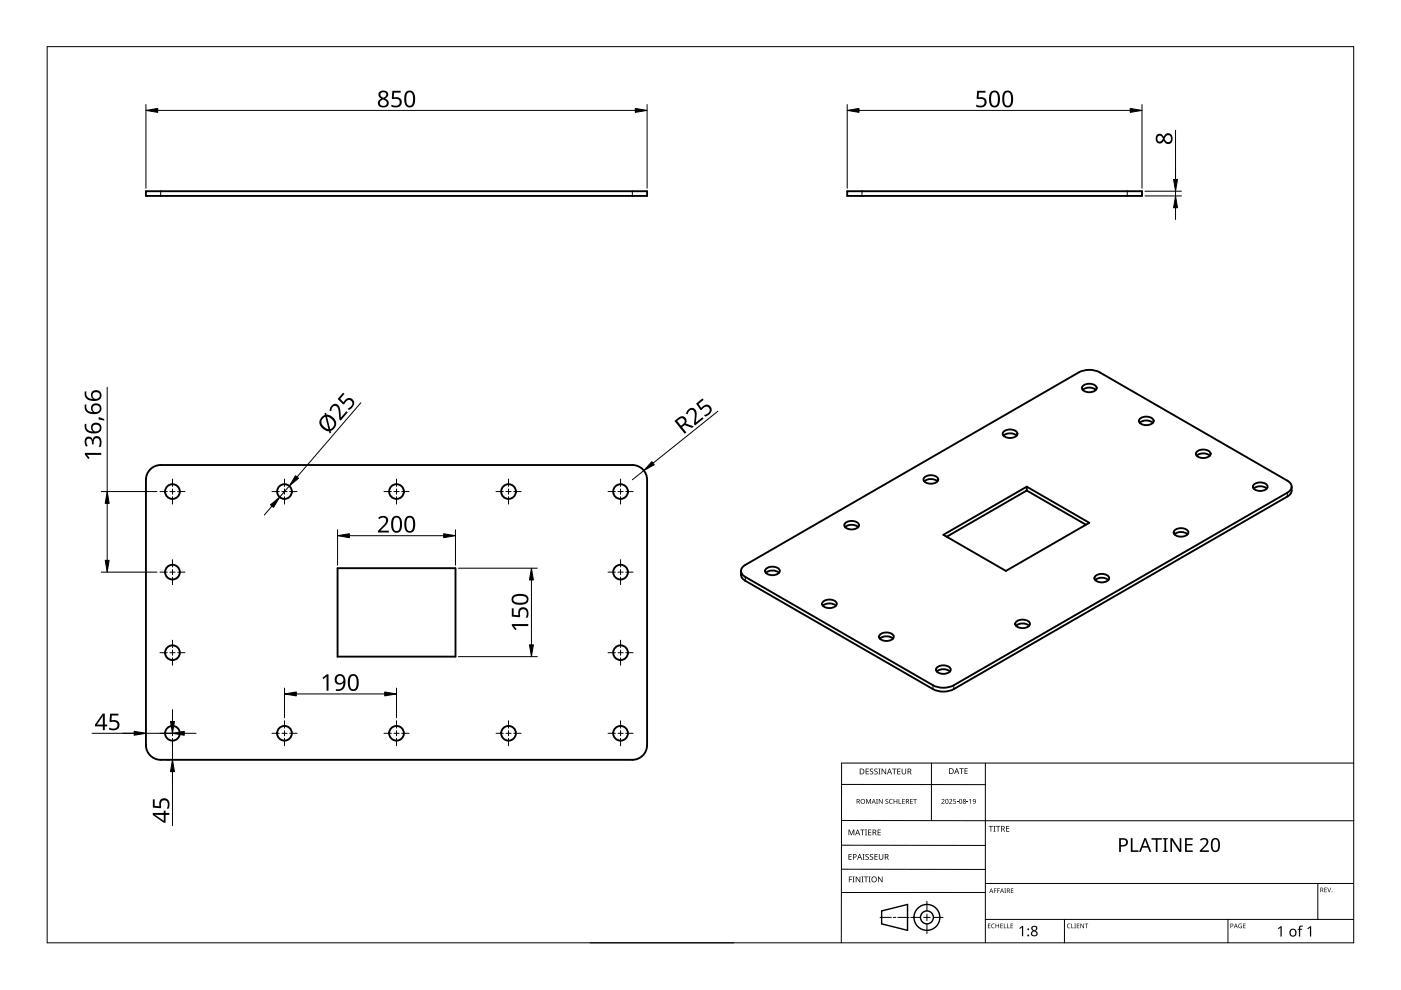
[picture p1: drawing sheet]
<svg xmlns="http://www.w3.org/2000/svg" width="297mm" height="210mm" viewBox="0 0 297 210" stroke-linecap="round" stroke-linejoin="round" font-family="sans-serif">
<g fill="none" stroke="#000" stroke-width=".4">
<path d="M30.9 40.5h106.3v1h-106.3zM179.6 40.5h62.5v1h-62.5zM31.6 99.8a3.1 3.1 0 0 1 2.5-1.2h100a3.1 3.1 0 0 1 3.1 3.1v56.3a3.1 3.1 0 0 1-3.1 3.1h-100a3.1 3.1 0 0 1-3.2-3.1v-56.3l.1-.7zM212.9 91.4a1.9 1.9 0 0 1 2.8 .6 1.87 1.87 0 0 1-3 .2l-.1-.2zM215.5 92.4a2.21 2.21 0 0 0-2.7 0M229.7 81.7a1.9 1.9 0 0 1 2.8 .6 1.87 1.87 0 0 1-3 .3l-.1-.3zM232.3 82.7a2.21 2.21 0 0 0-2.7 0M241.8 88.7a1.9 1.9 0 0 1 2.8 .5 1.87 1.87 0 0 1-3.1 .3v-.3zM244.4 89.6a2.21 2.21 0 0 0-2.8 0M253.7 96.6a2.21 2.21 0 0 1 2.8 0M253.9 95.7a1.9 1.9 0 0 1 2.8 .5 1.87 1.87 0 0 1-3.1 .3l-.1-.3zM179.3 110.8a1.9 1.9 0 0 1 2.8 .6 1.87 1.87 0 0 1-3 .2l-.1-.2z"/>
<path d="M182 111.8a2.21 2.21 0 0 0-2.8 0M196 102.1a2.21 2.21 0 0 1 2.8 0M196.1 101.1a1.9 1.9 0 0 1 2.8 .6 1.87 1.87 0 0 1-3 .2l-.1-.2zM200 113.4l17.7-10.2 13.3 7.6-17.7 10.2zM217.7 104l12.5 7.3M217.7 103.2v.8M217.7 104l-17 9.8M249.1 112.4a1.9 1.9 0 0 1 2.9 .5 1.87 1.87 0 0 1-3.1 .3l-.1-.3zM251.8 113.3a2.21 2.21 0 0 0-2.8 0M265.8 103.6a2.21 2.21 0 0 1 2.8 0M265.9 102.7a1.9 1.9 0 0 1 2.9 .5 1.87 1.87 0 0 1-3.1 .3l-.1-.3zM273.9 103.2a1.78 1.78 0 0 1-1 2.1l-70.7 40.8a4.9 4.9 0 0 1-4.4 0l-39.8-23a1.77 1.77 0 0 1-.9-2.1"/>
<path d="M71.6 120.5h25v18.7h-25zM157.6 120l71.1-41.1a4.9 4.9 0 0 1 4.5 0l39.7 23a1.35 1.35 0 0 1 1 1.3 1.35 1.35 0 0 1-1 1.3l-70.7 40.8a4.9 4.9 0 0 1-4.4 0l-39.8-23a1.31 1.31 0 0 1-.4-2.3zM162.4 121.5a2.21 2.21 0 0 1 2.8 0M162.5 120.5a1.9 1.9 0 0 1 2.8 .6 1.87 1.87 0 0 1-3 .2l-.1-.2zM174.5 128.4a2.21 2.21 0 0 1 2.7 0M174.6 127.5a1.9 1.9 0 0 1 2.8 .5 1.87 1.87 0 0 1-3 .3l-.1-.3zM186.7 134.5a1.9 1.9 0 0 1 2.8 .5 1.87 1.87 0 0 1-3 .3l-.1-.3zM189.3 135.4a2.21 2.21 0 0 0-2.8 0M215.5 131.7a1.9 1.9 0 0 1 2.9 .6 1.87 1.87 0 0 1-3.1 .3l-.1-.3zM218.2 132.7a2.21 2.21 0 0 0-2.8 0M232.2 123a2.21 2.21 0 0 1 2.8 0M232.3 122a1.9 1.9 0 0 1 2.9 .6 1.87 1.87 0 0 1-3.1 .3l-.1-.3z"/>
<path d="M198.6 142.4a2.21 2.21 0 0 1 2.8 0M198.8 141.4a1.9 1.9 0 0 1 2.8 .6 1.87 1.87 0 0 1-3.1 .3v-.3z"/>
<circle cx="36.6" cy="104.2" r="1.56"/>
<circle cx="60.3" cy="104.2" r="1.56"/>
<circle cx="84.1" cy="104.2" r="1.56"/>
<circle cx="107.8" cy="104.2" r="1.56"/>
<circle cx="131.6" cy="104.2" r="1.56"/>
<circle cx="36.6" cy="138.4" r="1.56"/>
<circle cx="36.6" cy="121.3" r="1.56"/>
<circle cx="131.6" cy="121.3" r="1.56"/>
<circle cx="131.6" cy="138.4" r="1.56"/>
<circle cx="36.6" cy="155.5" r="1.56"/>
<circle cx="60.3" cy="155.5" r="1.56"/>
<circle cx="84.1" cy="155.5" r="1.56"/>
<circle cx="107.8" cy="155.5" r="1.56"/>
<circle cx="131.6" cy="155.5" r="1.56"/>
</g>
<path d="M34.1 40.5v1M134.1 40.5v1M182.8 40.5v1M239 40.5v1M272.9 104.5v.8M158 122.3v.8M197.8 145.3v.8M202.2 145.3v.8" fill="none" stroke="#000" stroke-width=".21"/>
<path d="M10 9.9h277v190h-277z" fill="none" stroke="#000" stroke-width=".21"/>
<g fill="none" stroke="#000" stroke-width=".21">
<path d="M178.4 179.2l30.5 .1M178.4 166.3l30.5 .1M178.5 174h108.6M197.5 161.8v12.2M208.9 161.8v38.1M287 161.8h-108.6v38.1M125.1 199.9h30.5M178.4 184.3h30.5M186.6 194.5h2.4M189.4 194.5h.5M190.4 194.5h2.4M193.1 194.5h2.1"/>
<path d="M195.8 194.5h1.4M196.5 191.1v2M196.5 193.8v1.4M196.5 195.9v2M197.9 194.5h2.1M208.9 189.2h-30.5M208.9 187.3h78.1M208.9 194.9h78.1M225.7 194.9v5M260.4 194.9v5M279.4 187.3v7.6"/>
</g>
<g fill="none" stroke="#000" stroke-width=".3">
<path d="M186.9 193.1l5.5-1.3v5.5l-5.5-1.4z"/>
<circle cx="196.5" cy="194.5" r="1.37"/>
<circle cx="196.5" cy="194.5" r="2.74"/>
</g>
<g fill="#000">
<path d="M179.9 175.9h.2l.4 1 .4-1h.2v1.2h-.1v-1.1l-.4 1.1h-.2l-.4-1.1 .1 1.1h-.2zM182.4 175.9h.9v.1h-.4v1.1h-.1v-1.1h-.4zM183.4 175.9h.4l-.1 .1v1l.1 .1h-.4l.1-.1v-1zM183.6 169.4h.2l.3 .8 .4-.8h.2v1h-.2v-.9l-.4 .9-.4-.9 .1 .9h-.2zM183.5 163h.7v.1h-.5v.4h.5v.1h-.5v.4h.5v.2h-.7zM184.1 175.9h.6v.1h-.5v.4h.5v.1h-.5v.5h.5v.1h-.6zM184.5 163.1l.4-.2 .2 .1v.1a.25 .25 0 0 0-.4-.1 .25 .25 0 0 0 0 .4 .4 .4 0 0 1 .5 .3 .4 .4 0 0 1-.3 .5 .4 .4 0 0 1-.5-.2h.1a.27 .27 0 0 0 .4 .1 .27 .27 0 0 0-.1-.4l-.3-.3zM185.4 163.1l.4-.2 .3 .1-.1 .1a.25 .25 0 0 0-.4-.1 .25 .25 0 0 0 0 .4 .4 .4 0 0 1 .5 .3 .4 .4 0 0 1-.3 .5 .4 .4 0 0 1-.5-.2h.1a.27 .27 0 0 0 .4 .1 .27 .27 0 0 0 0-.4l-.4-.3zM185.8 169.4h.3l-.1 .1v.8l.1 .1h-.3l.1-.1zM186.2 163h.5l-.2 .1v1l.2 .1h-.5l.2-.1v-1zM186.1 175.9h.6v.1h-.5v.4h.5v.1h-.5v.5h.5v.1h-.6zM186.3 169.4h.2l.5 .8v-.8h.1v1h-.1l-.6-.8v.8h-.1z"/>
<path d="M186.9 163h.2l.6 1v-1h.2v1.2h-.2l-.6-1v1h-.2zM187.8 169.5l.3-.1h.2v.2a.25 .25 0 0 0-.3-.1 .25 .25 0 0 0-.1 .3 .25 .25 0 0 0 .3 .1 .32 .32 0 0 1 0 .5 .32 .32 0 0 1-.5-.1 .25 .25 0 0 0 .4 .1 .25 .25 0 0 0 0-.4l-.3-.2zM188.6 169.5l.4-.1h.3l-.1 .2a.41 .41 0 0 0-.6 .3 .41 .41 0 0 0 .6 .4 .48 .48 0 0 1-.6-.1 .48 .48 0 0 1 0-.7zM189.1 163h1v.1h-.4v1.1h-.2v-1.1h-.4zM189.5 169.4h.1v.4h.5v-.4h.1v1h-.1v-.5h-.5v.5h-.1zM190.5 169.4h.2v.9h.4v.1h-.6zM190.2 163h.7v.1h-.5v.4h.5v.1h-.5v.4h.5v.2h-.7zM191.3 169.4h.5v.1h-.4v.3h.4v.1h-.4v.4h.4v.1h-.5zM191.2 163h.1v.8a.32 .32 0 0 0 .3 .3 .32 .32 0 0 0 .4-.4v-.7h.1v.7a.47 .47 0 0 1-.5 .5 .47 .47 0 0 1-.4-.5zM193 169.4h.5v.1h-.4v.3h.4v.1h-.4v.4h.4v.1h-.5zM193.6 169.4h.8v.1h-.3v.9h-.2v-.9h-.3zM199.6 169.5a.37 .37 0 0 1 .6 0 .37 .37 0 0 1-.2 .6l-.2 .2h.5v.1h-.7l.3-.4a.27 .27 0 0 0 .2-.3 .27 .27 0 0 0-.4-.1z"/>
<path d="M201.2 169.5a.37 .37 0 0 1 .6 0 .37 .37 0 0 1-.2 .6l-.2 .2h.5v.1h-.7l.3-.4a.27 .27 0 0 0 .3-.3 .27 .27 0 0 0-.5-.1zM202.1 169.4h.5v.1h-.4v.3a.34 .34 0 0 1 .5 .2 .34 .34 0 0 1-.2 .4 .34 .34 0 0 1-.4-.1 .29 .29 0 0 0 .4 0 .29 .29 0 0 0 0-.4 .29 .29 0 0 0-.4 0zM202.9 170l.3 .1zM203.4 162.9h.9v.1h-.4v1.1h-.1v-1.1h-.4zM204.9 170l.4 .1zM204.5 162.9h.7v.1h-.5v.4h.4v.1h-.4v.5h.5v.1h-.7zM205.5 169.6l.4-.2v1h-.2v-.9zM209.6 175.1h.9v.2h-.3v1h-.2v-1h-.4zM210.6 175.1h.5l-.2 .1v1l.2 .1h-.5l.2-.1v-1zM211.2 175.1h.9v.2h-.4v1h-.2v-1h-.3zM213.3 175.1h.7v.2h-.5v.3h.5v.2h-.5v.4h.5v.1h-.7zM180 185.8h.7v.2h-.6v.4h.5v.1h-.5v.6h-.1z"/>
<path d="M179.9 181.1h.7v.1h-.5v.4h.4v.1h-.4v.5h.5v.1h-.7zM180.8 185.8h.4l-.1 .2v.9l.1 .2h-.4l.1-.2v-.9zM181.4 185.8h.2l.7 1.1v-1.1h.1v1.3h-.2l-.6-1v1h-.2zM182.6 185.8h.5l-.2 .2v.9l.2 .2h-.5l.2-.2v-.9zM182.9 181.1h.4l-.1 .1v1l.1 .1h-.4l.1-.1v-1zM183.2 185.8h.9v.2h-.4v1.1h-.2v-1.1h-.3zM183.5 181.2l.5-.1h.2v.2a.25 .25 0 0 0-.4-.1 .25 .25 0 0 0 0 .4 .4 .4 0 0 1 .4 .3 .4 .4 0 0 1-.2 .4 .4 .4 0 0 1-.5-.2 .27 .27 0 0 0 .5 .1 .27 .27 0 0 0-.1-.4l-.4-.3zM184.2 185.8h.4l-.1 .2v.9l.1 .2h-.4l.1-.2v-.9zM184.5 181.2l.4-.1h.2v.2a.25 .25 0 0 0-.4-.1 .25 .25 0 0 0 0 .4 .4 .4 0 0 1 .5 .3 .4 .4 0 0 1-.3 .4 .4 .4 0 0 1-.5-.2h.1a.27 .27 0 0 0 .4 .1 .27 .27 0 0 0-.1-.4l-.3-.3zM185.4 181.1h.7v.1h-.5v.4h.5v.1h-.5v.5h.5v.1h-.7zM186.2 185.8h.1l.7 1.1v-1.1h.1v1.3h-.2l-.6-1v1h-.1zM186.3 181.1h.2v.8a.32 .32 0 0 0 .3 .3 .32 .32 0 0 0 .3-.3v-.8h.2v.8a.47 .47 0 0 1-.5 .4 .47 .47 0 0 1-.5-.4z"/>
<path d="M209.5 195.8h.5l-.4 .1v.3h.4l-.4 .1v.4l.4 .1h-.5zM210.3 196l.3-.2 .3 .1v.1a.39 .39 0 0 0-.6 .3 .39 .39 0 0 0 .6 .4 .46 .46 0 0 1-.7-.1 .46 .46 0 0 1 .1-.6zM210.7 188.4h.6l-.4 .1v.3h.4l-.4 .1v.4h-.2zM211.4 188.4h.6l-.4 .1v.3h.4l-.4 .1v.4h-.2zM211.1 195.8h.1v.4h.5v-.4h.1v1h-.1v-.5h-.5v.5h-.1zM212.1 195.8h.5l-.4 .1v.3h.4l-.4 .1v.4l.4 .1h-.5zM212.8 195.8h.2v.9l.4 .1h-.6zM212.9 188.4h.4l-.1 .1 .1 .8h-.4l.2-.1zM213.6 195.8h.1v.9l.4 .1h-.5zM214.3 195.8h.5l-.4 .1v.3h.4l-.4 .1v.4l.4 .1h-.5zM214.3 188.4h.6l-.5 .1v.3h.4l-.4 .1v.3l.5 .1h-.6zM216.1 196.8l.6-.5h.2v2.2h-.2v-1.9l-.4 .4z"/>
<path d="M226.3 196l.4-.2 .3 .1-.1 .1a.39 .39 0 0 0-.6 .3 .39 .39 0 0 0 .6 .4 .46 .46 0 0 1-.6-.1 .46 .46 0 0 1 0-.6zM227.1 195.8h.2v.9l.4 .1h-.6zM227.8 195.8h.3l-.1 .1 .1 .9h-.3l.1-.1zM228.3 195.8h.5l-.4 .1v.3h.4l-.4 .1v.4l.4 .1h-.5zM229.1 195.8h.1l.5 .8v-.8h.1v1h-.1l-.5-.8v.8h-.1zM230 195.8h.7l-.3 .1v.9h-.1v-.9zM239.8 177.7h.3v2.6h1.3v.3h-1.6zM244.1 177.7h2.2v.3h-.9v2.6h-.3v-2.6h-1zM246.5 177.7h1.1v.2l-.4 .1v2.3l.4 .1v.2h-1.1v-.2l.4-.1v-2.3l-.4-.1zM248.2 177.7h.4l1.5 2.4v-2.4h.4v2.9h-.5l-1.5-2.4v2.4h-.3zM251.3 177.7h1.6v.3h-1.3v.9h1.2v.4h-1.2v1h1.3v.3h-1.6zM254.4 178a.97 .97 0 0 1 1.1-.3 .97 .97 0 0 1 .7 .9l-.3 .6-1.1 1.1h1.5v.3h-1.9v-.3l1.1-1.2a.67 .67 0 0 0 .2-1 .67 .67 0 0 0-1.1 .2z"/>
<path d="M262.7 196l.6-.1-.1 .1a.4 .4 0 0 0-.5 .3 .4 .4 0 0 0 .5 .4v-.3l-.2-.1h.3v.5a.53 .53 0 0 1-.7-.1 .53 .53 0 0 1 .1-.7zM263.6 195.8h.5l-.4 .1v.3h.4l-.4 .1v.4l.4 .1h-.5zM270.9 196.8l.6-.4h.2v2.2h-.2v-1.9l-.4 .3zM275.5 196.4l.7-.1v.2h-.4l-.1 .2v.2h.4v.2h-.4v1.5h-.3v-1.5h-.3l.3-.2zM277.2 196.8l.6-.4h.2v2.2h-.3v-1.9l-.4 .3zM280.8 188.2h.5l-.4 .1v.3h.4l-.4 .1v.4l.4 .1h-.5zM281.4 188.2h.1l.3 .8 .3-.8h.1l-.3 1h-.1z"/>
<path d="M181.6 169.4h.3a.29 .29 0 0 1 .4 .2 .29 .29 0 0 1-.2 .4l.3 .4h-.2l-.2-.4h-.2v.4h-.2zM181.8 169.5v.4h.1a.2 .2 0 0 0 .2-.2 .2 .2 0 0 0-.2-.2z"/>
<path d="M181.8 175.9h.1l.5 1.2h-.2l-.1-.4h-.5l-.2 .4h-.1zM181.8 176l-.2 .6h.4z"/>
<path d="M182.3 163h.4a.61 .61 0 0 1 .6 .6 .61 .61 0 0 1-.7 .6h-.3zM182.4 163.1v.9h.2a.48 .48 0 0 0 .5-.4 .48 .48 0 0 0-.5-.5z"/>
<path d="M182.4 169.9a.51 .51 0 0 1 1 0 .51 .51 0 0 1-1 0zM182.6 169.9a.4 .4 0 0 0 .8 0 .4 .4 0 0 0-.8 0z"/>
<path d="M185 175.9h.3a.35 .35 0 0 1 .5 .2 .35 .35 0 0 1-.3 .5l.4 .5h-.2l-.3-.5h-.2v.5h-.2zM185.2 176v.5h.1a.23 .23 0 0 0 .3-.3 .23 .23 0 0 0-.3-.2z"/>
<path d="M185.2 169.4l.5 1-.3-.3h-.4l-.2 .3zM185.2 169.5l-.1 .5h.3z"/>
<path d="M188.5 163h.2l.4 1.2h-.1l-.2-.4h-.5l-.1 .4h-.2zM188.6 163.1l-.2 .6h.4z"/>
<path d="M192.1 169.4h.3a.29 .29 0 0 1 .3 .2 .29 .29 0 0 1-.2 .4l.3 .4h-.1l-.3-.4h-.2v.4h-.1zM192.2 169.5v.4h.2a.2 .2 0 0 0 .2-.2 .2 .2 0 0 0-.3-.2z"/>
<path d="M192.4 163h.4a.35 .35 0 0 1 .4 .2 .35 .35 0 0 1-.2 .4l.3 .6h-.2l-.3-.5h-.2v.5h-.2zM192.6 163.1v.4h.2a.23 .23 0 0 0 .3-.2 .23 .23 0 0 0-.3-.2z"/>
<path d="M200.5 169.5l.4-.1 .2 .2v.5l-.2 .3h-.3l-.2-.2zM200.6 169.6v.1a.37 .37 0 0 0-.1 .4 .37 .37 0 0 0 .4 .2 .4 .4 0 0 0 .1-.5 .4 .4 0 0 0-.4-.2z"/>
<path d="M201.2 162.9h.4a.61 .61 0 0 1 .6 .6 .61 .61 0 0 1-.6 .6h-.4zM201.4 163v1h.1a.48 .48 0 0 0 .5-.5 .48 .48 0 0 0-.4-.5z"/>
<path d="M202.8 162.9h.1l.5 1.2h-.2l-.1-.4h-.5l-.1 .4h-.2zM202.8 163l-.1 .6h.3z"/>
<path d="M203.5 169.5l.3-.1 .2 .2v.5l-.2 .3h-.3l-.1-.2zM203.5 169.6v.1a.37 .37 0 0 0-.1 .4 .37 .37 0 0 0 .4 .2 .4 .4 0 0 0 .1-.5 .4 .4 0 0 0-.4-.2z"/>
<path d="M204.2 169.5a.29 .29 0 0 1 .5-.1 .29 .29 0 0 1-.1 .5 .29 .29 0 0 1 .1 .4 .29 .29 0 0 1-.4 0 .29 .29 0 0 1 .1-.4zM204.3 170.2a.2 .2 0 0 0 .4 0 .2 .2 0 0 0-.4 0zM204.3 169.7a.17 .17 0 0 0 .3 0 .17 .17 0 0 0-.3 0z"/>
<path d="M206.3 169.5a.49 .49 0 0 1 .6 .4 .49 .49 0 0 1-.4 .5l-.2-.1h.4l.1-.4a.32 .32 0 0 1-.5 .1 .32 .32 0 0 1 0-.5zM206.3 169.7a.25 .25 0 0 0 .5 0 .25 .25 0 0 0-.5 0z"/>
<path d="M212.3 175.1h.3a.35 .35 0 0 1 .4 .3 .35 .35 0 0 1-.2 .4l.3 .5h-.2l-.3-.5h-.2v.5h-.1zM212.4 175.2v.5h.2a.23 .23 0 0 0 .3-.2 .23 .23 0 0 0-.3-.3z"/>
<path d="M237.3 177.7h.8a.92 .92 0 0 1 1 .9 .92 .92 0 0 1-1.1 .9h-.4v1.1h-.3zM237.6 178v1.2a.73 .73 0 0 0 .9-.1 .73 .73 0 0 0 .2-.8l-.3-.2z"/>
<path d="M257.1 177.9a1.01 1.01 0 0 1 1.2 0 1.01 1.01 0 0 1 .4 1.1 1.25 1.25 0 0 1-1 1.7 1.34 1.34 0 0 1-1-1.9zM257.3 178.1a1.81 1.81 0 0 0 .2 2.2 .68 .68 0 0 0 .8-.8 1.13 1.13 0 0 0-.6-1.5z"/>
<path d="M180.8 181.1h.4a.41 .41 0 0 1 .4 .5 .41 .41 0 0 1-.6 .2v.5h-.2zM181 181.2v.5a.29 .29 0 0 0 .5-.3 .29 .29 0 0 0-.5-.2z"/>
<path d="M182.2 181.1h.1l.5 1.2h-.2l-.1-.4h-.5l-.1 .4h-.2zM182.3 181.2l-.2 .6h.3z"/>
<path d="M184.7 186.5a.61 .61 0 0 1 1.2 0 .61 .61 0 0 1-1.2 0zM184.9 186.5a.45 .45 0 0 0 .9 0 .45 .45 0 0 0-.9 0z"/>
<path d="M187.6 181.1h.3a.35 .35 0 0 1 .5 .2 .35 .35 0 0 1-.3 .4l.4 .6h-.2l-.3-.5h-.3v.5h-.1zM187.7 181.2v.5h.2a.23 .23 0 0 0 .3-.3 .23 .23 0 0 0-.3-.2z"/>
<path d="M210.1 188.4l.5 .9-.2-.3h-.4l-.3 .3zM210.2 188.5l-.2 .4h.3z"/>
<path d="M212.4 188.4l.5 .9-.3-.3h-.3l-.3 .3zM212.4 188.5l-.1 .4h.3z"/>
<path d="M213.5 188.4h.2a.28 .28 0 0 1 .4 .2 .28 .28 0 0 1-.2 .3l.3 .4-.4-.4h-.2v.4h-.1zM213.6 188.5v.3h.1a.19 .19 0 0 0 .3-.2 .19 .19 0 0 0-.3-.1z"/>
<path d="M218.7 196.5a.62 .62 0 0 1 .9-.2 .62 .62 0 0 1 .1 .9l-.2 .1a.65 .65 0 0 1 .4 .9 .65 .65 0 0 1-.9 .3 .59 .59 0 0 1-.4-.6 .59 .59 0 0 1 .4-.5l-.3-.4zM218.8 197.9a.45 .45 0 0 0 .9 0 .45 .45 0 0 0-.9 0zM218.9 196.9a.4 .4 0 0 0 .8 0 .4 .4 0 0 0-.8 0z"/>
<path d="M242.6 177.7h.4l1.1 2.9h-.4l-.3-.9h-1.2l-.3 .9h-.4zM242.8 178.1l-.5 1.3h1z"/>
<path d="M260.9 195.8h.2a.32 .32 0 0 1 .4 .4 .32 .32 0 0 1-.5 .2v.4h-.1zM261 195.9v.4a.24 .24 0 0 0 .4-.2 .24 .24 0 0 0-.4-.2z"/>
<path d="M262 195.8l.4 1-.2-.3h-.4l-.2 .3zM262 196l-.1 .4h.3z"/>
<path d="M273.6 197.1a.82 .82 0 0 1 1.2 .1 .82 .82 0 0 1-.2 1.2 .82 .82 0 0 1-1.2-.4zM273.8 197.2a.6 .6 0 0 0-.1 .8 .6 .6 0 0 0 .8 .2l.1-.3a.53 .53 0 0 0-.1-.6 .53 .53 0 0 0-.7-.1z"/>
<path d="M279.9 188.2h.3a.28 .28 0 0 1 .3 .2 .28 .28 0 0 1-.1 .3l.2 .5-.3-.4h-.2v.4h-.2zM280.1 188.3v.4h.1a.19 .19 0 0 0 .2-.2 .19 .19 0 0 0-.2-.2z"/>
<circle cx="218" cy="198.3" r=".2"/>
<circle cx="218" cy="197" r=".2"/>
<circle cx="282.4" cy="189.1" r=".09"/>
</g>
<g fill="none" stroke="#000" stroke-width=".21">
<path d="M33.9 104.2h1.6M36 104.2h1.1M36.6 101.6v1.5M36.6 103.7v1.1M36.6 105.3v1.6M36.6 118.7v1.5M37.7 104.2h1.5M57.7 104.2h1.5M59.8 104.2h1.1M60.3 101.6v1.5M60.3 103.7v1.1M60.3 105.3v1.6"/>
<path d="M61.4 104.2h1.6M81.4 104.2h1.6M83.5 104.2h1.1M84.1 101.6v1.5M84.1 103.7v1.1M84.1 105.3v1.6M85.2 104.2h1.5M105.2 104.2h1.5M107.3 104.2h1.1M107.8 101.6v1.5M107.8 103.7v1.1M107.8 105.3v1.6"/>
<path d="M108.9 104.2h1.6M128.9 104.2h1.6M131 104.2h1.1M131.6 101.6v1.5M131.6 103.7v1.1M131.6 105.3v1.6M131.6 118.7v1.5M132.7 104.2h1.5M33.9 121.3h1.6M33.9 138.4h1.6M36 121.3h1.1M36 138.4h1.1"/>
<path d="M36.6 120.8v1.1M36.6 122.4v1.6M36.6 135.7v1.6M36.6 137.8v1.1M36.6 139.5v1.5M37.7 121.3h1.5M37.7 138.4h1.5M128.9 121.3h1.6M128.9 138.4h1.6M131 121.3h1.1M131 138.4h1.1M131.6 120.8v1.1"/>
<path d="M131.6 122.4v1.6M131.6 135.7v1.6M131.6 137.8v1.1M131.6 139.5v1.5M132.7 121.3h1.5M132.7 138.4h1.5M33.9 155.5h1.6M36 155.5h1.1M36.6 152.8v1.6M36.6 154.9v1.1M36.6 156.6v1.5M37.7 155.5h1.5"/>
<path d="M57.7 155.5h1.5M59.8 155.5h1.1M60.3 152.8v1.6M60.3 154.9v1.1M60.3 156.6v1.5M61.4 155.5h1.6M81.4 155.5h1.6M83.5 155.5h1.1M84.1 152.8v1.6M84.1 154.9v1.1M84.1 156.6v1.5M85.2 155.5h1.5"/>
<path d="M105.2 155.5h1.5M107.3 155.5h1.1M107.8 152.8v1.6M107.8 154.9v1.1M107.8 156.6v1.5M108.9 155.5h1.6M128.9 155.5h1.6M131 155.5h1.1M131.6 152.8v1.6M131.6 154.9v1.1M131.6 156.6v1.5M132.7 155.5h1.5"/>
</g>
<g fill="none" stroke="#000" stroke-width=".21">
<path d="M30.9 22.2v17.7M33.4 23.4h101.3M137.2 22.2v17.7M179.6 22.2v17.7M182.1 23.4h57.5M242.1 22.2v17.7M249.2 27.6v13.9M242.8 40.5h7.7M242.8 41.5h7.7M249.2 44v2.5M22.7 82.1v22.1M76.5 85.4l-13.5 15.7"/>
<path d="M136.5 99.8l-2.4 1.9M152.2 87.2l-13.7 11M21.5 104.2h11.8M22.7 106.7v12.1M57.7 107.3l-1.7 1.9M61.3 103l-2 2.4M71.6 112.3v7.5M74.1 113.6h20M96.6 112.3v7.5M21.5 121.3h11.8M97.2 120.5h16.7M97.2 139.2h16.7"/>
<path d="M112.7 123v13.7M19.5 155.5h17.1M30.9 154.2v.6M36.6 150.5v2.5M36.6 154.2v.6M36.6 157.3v17.8M39.1 155.5h2.5M60.3 145.9v6.3M62.8 147.1h18.8M84.1 145.9v6.3M35.3 161.1h.6"/>
</g>
<g fill="#000" stroke="#000" stroke-width=".21">
<path d="M30.9 23.4l2.5-.4v.8zM134.7 23l2.5 .4-2.5 .4zM179.6 23.4l2.5-.4v.8zM239.6 23l2.5 .4-2.5 .4zM248.8 38h.9l-.5 2.5zM249.2 41.5l.5 2.5h-.9zM138.2 97.9l.5 .6-2.2 1.3zM22.7 104.2l.4 2.5h-.8zM22.3 118.8h.8l-.4 2.5zM57.4 107l1.9-1.6-1.3 2.2zM62.7 100.9l.6 .5-2 1.6zM71.6 113.6l2.5-.4v.8z"/>
<path d="M94.1 113.2l2.5 .4-2.5 .4zM112.7 120.5l.4 2.5h-.8zM112.3 136.7h.8l-.4 2.5zM28.4 155.1l2.5 .4-2.5 .4zM36.2 153h.8l-.4 2.5zM36.6 155.5l2.5-.4v.8zM60.3 147.1l2.5-.4v.8zM81.6 146.7l2.5 .4-2.5 .4zM36.6 161.1l.4 2.5h-.8z"/>
</g>
<g fill="#000">
<path d="M83.2 19.2h1.7v.4h-1.3l-.1 1.1a1.17 1.17 0 0 1 1.7 .9 1.17 1.17 0 0 1-1.6 1.2l-.6-.2v-.4a1.03 1.03 0 0 0 1.7-.5 .93 .93 0 0 0-1.4-.7l-.2-.1zM207.2 19.2h1.7v.4h-1.3l-.1 1.1a1.17 1.17 0 0 1 1.7 .9 1.17 1.17 0 0 1-1.6 1.2l-.6-.2v-.4a1.03 1.03 0 0 0 1.7-.5 .93 .93 0 0 0-1.4-.7l-.2-.1zM18.2 92.8a.85 .85 0 0 1 .9-.2 .85 .85 0 0 1 .6 .7 .93 .93 0 0 1 1-.9 .93 .93 0 0 1 .8 1.1l-.2 1.2h-.4a1.24 1.24 0 0 0-.3-1.8 .71 .71 0 0 0-.7 1v.3h-.4a.81 .81 0 0 0-.1-.8 .81 .81 0 0 0-.8-.4 1.02 1.02 0 0 0 0 1.5l-.3 .2a1.65 1.65 0 0 1-.1-1.9zM20.9 88.5l1.2 .4v.3l-1.2-.3zM18 96h3.5v.4h-3.1l.6 .7-.3 .2-.7-.9zM72.7 83.3l.3 .2-.9 1.1 .7 .7a1.17 1.17 0 0 1 1.9-.7 1.17 1.17 0 0 1-.2 2l-.5 .3-.3-.2a1.03 1.03 0 0 0 .7-1.7 .93 .93 0 0 0-1.4 .7l-.2 .1-1.2-1.2zM70.4 85.9a1.1 1.1 0 0 1 1.3-.1 1.1 1.1 0 0 1 .5 1.2l.1 1.5 1.1-1.3 .3 .2-1.5 1.8-.2-.2-.2-1.6a.98 .98 0 0 0-1.1-1.3l-.3 .4-.2 .6h-.3l.1-.6zM147.6 85.6l1.3-1.1 .3 .3-1.1 .8 .6 .9a1.17 1.17 0 0 1 1.9-.3 1.17 1.17 0 0 1-.5 1.9l-.6 .2-.2-.3a1.03 1.03 0 0 0 1-1.5 .93 .93 0 0 0-1.5 .4h-.3zM145.8 87a1.06 1.06 0 0 1 1.4-.4 1.06 1.06 0 0 1 .5 1.3l-.2 1.7 1.4-1.1 .3 .3-1.8 1.4-.3-.3 .2-1.5a.98 .98 0 0 0-.8-1.5l-.4 .3-.3 .6h-.4zM80.2 109.8a1.16 1.16 0 0 1 1.3-.4 1.16 1.16 0 0 1 .8 1.1l-.3 .7-1.3 1.3h1.7v.4h-2.3v-.3l1.1-1.2a.98 .98 0 0 0 .3-1.6h-.5l-.6 .3zM108.5 129h.4v1.4l1 .1a1.17 1.17 0 0 1 1-1.8 1.17 1.17 0 0 1 1.1 1.6l-.1 .7h-.4a1.03 1.03 0 0 0-.6-1.8 .93 .93 0 0 0-.6 1.5l-.1 .2-1.7-.2zM108.5 132.3h3.5v.4h-3l.5 .7-.3 .2-.7-.9z"/>
<path d="M23.3 151.3h1.8v.4h-1.4l-.1 1a1.17 1.17 0 0 1 1.8 1 1.17 1.17 0 0 1-1.6 1.1l-.7-.1v-.4a1.03 1.03 0 0 0 1.1 .2 1.03 1.03 0 0 0 .7-.8 .93 .93 0 0 0-1.5-.6l-.2-.1zM68.4 143.7l.9-.7h.4v3.5h-.5l.1-3.1-.7 .6zM32.4 169.5h.4v1.4h1a1.17 1.17 0 0 1 1-1.7 1.17 1.17 0 0 1 1.1 1.6l-.1 .6h-.5a1.03 1.03 0 0 0 .3-1 1.03 1.03 0 0 0-.8-.7 .93 .93 0 0 0-.6 1.4l-.1 .3-1.7-.2z"/>
<path d="M80.4 19.5a1.03 1.03 0 0 1 1.3-.3 1.03 1.03 0 0 1 .5 1.2l-.5 .5a1 1 0 0 1 .7 1.3 1 1 0 0 1-1.4 .6 .94 .94 0 0 1-.9-.9 .94 .94 0 0 1 .7-1l-.1-.1a.88 .88 0 0 1-.3-1.3zM80.5 21.8a.7 .7 0 0 0 1.4 0 .7 .7 0 0 0-1.4 0zM80.7 20.1a.6 .6 0 0 0 1.2 0 .6 .6 0 0 0-1.2 0z"/>
<path d="M86.1 19.4a1.16 1.16 0 0 1 1.4 0 1.16 1.16 0 0 1 .5 1.2 1.69 1.69 0 0 1-1 2.2 1.27 1.27 0 0 1-1.3-1.6l.1-1.2zM86.4 19.8a2.16 2.16 0 0 0 .3 2.6 .82 .82 0 0 0 .9-1.1 1.35 1.35 0 0 0-.7-1.7z"/>
<path d="M210.1 19.4a1.16 1.16 0 0 1 1.4 0 1.16 1.16 0 0 1 .5 1.2 1.69 1.69 0 0 1-1 2.2 1.27 1.27 0 0 1-1.3-1.6l.1-1.2zM210.4 19.8a2.16 2.16 0 0 0 .3 2.6 .82 .82 0 0 0 .9-1.1 1.35 1.35 0 0 0-.7-1.7z"/>
<path d="M212.9 19.4a1.16 1.16 0 0 1 1.3 0 1.16 1.16 0 0 1 .6 1.2 1.69 1.69 0 0 1-1 2.2 1.27 1.27 0 0 1-1.3-1.6l.1-1.2zM213.2 19.8a2.16 2.16 0 0 0 .3 2.6 .82 .82 0 0 0 .9-1.1 1.35 1.35 0 0 0-.8-1.7z"/>
<path d="M245.4 28.5a.88 .88 0 0 1 1.3 .5 1 1 0 0 1 1.3-.7 1 1 0 0 1 .6 1.3 .94 .94 0 0 1-.9 .9 .94 .94 0 0 1-1-.7 .91 .91 0 0 1-1.1 .6 .91 .91 0 0 1-.6-1.2zM247 29.4a.69 .69 0 0 0 1.3 0 .69 .69 0 0 0-1.3 0zM245.4 29.4a.58 .58 0 0 0 1.1 0 .58 .58 0 0 0-1.1 0z"/>
<path d="M18 89.9h.3a1.18 1.18 0 0 0 1.4 1.5 1.08 1.08 0 0 1-.1-1.6 1.08 1.08 0 0 1 1.6 .1 1.22 1.22 0 0 1 .1 1.5 1.22 1.22 0 0 1-1.3 .5 1.63 1.63 0 0 1-2-2zM19.6 90.8a.8 .8 0 0 0 1.6 0 .8 .8 0 0 0-1.6 0z"/>
<path d="M18 85.8h.3a1.18 1.18 0 0 0 1.4 1.5 1.08 1.08 0 0 1-.1-1.6 1.08 1.08 0 0 1 1.6 .1 1.22 1.22 0 0 1 .1 1.5 1.22 1.22 0 0 1-1.3 .5 1.63 1.63 0 0 1-2-2zM19.6 86.7a.8 .8 0 0 0 1.6 0 .8 .8 0 0 0-1.6 0z"/>
<path d="M18 83h.3a1.18 1.18 0 0 0 1.4 1.6 1.08 1.08 0 0 1-.1-1.6 1.08 1.08 0 0 1 1.6 0 1.22 1.22 0 0 1 .1 1.5 1.22 1.22 0 0 1-1.3 .5 1.63 1.63 0 0 1-2-2zM19.6 83.9a.8 .8 0 0 0 1.6 0 .8 .8 0 0 0-1.6 0z"/>
<path d="M68.8 87.6l.3-.1 .1 .4a1.81 1.81 0 0 1 1.9 1.3 1.81 1.81 0 0 1-.8 2.1l-.2 .1 .1 .4-.3 .1-.1-.5a1.84 1.84 0 0 1-1.8-1 1.84 1.84 0 0 1 .3-2.1l.6-.3zM69.3 88.3l.7 2.7a1.23 1.23 0 0 0 .9-1.2 1.23 1.23 0 0 0-.9-1.2zM68.6 88.6l-.3 .4a1.34 1.34 0 0 0 .9 1.9l.4 .1-.6-2.6z"/>
<path d="M143 89.2l.7-.6a1 1 0 0 1 1.4-.2 1 1 0 0 1 .3 1.4l1.7 .6-.4 .3-1.5-.6-.6 .5 .9 1.1-.3 .3zM143.6 89.3l.8 1 .4-.4a.67 .67 0 0 0 .2-1 .67 .67 0 0 0-1 .1z"/>
<path d="M83.4 109.6a1.16 1.16 0 0 1 1.3-.1 1.16 1.16 0 0 1 .5 1.2 1.69 1.69 0 0 1-1 2.2 1.27 1.27 0 0 1-1.3-1.5l.1-1.2zM83.6 109.9a2.16 2.16 0 0 0 .3 2.7 .82 .82 0 0 0 .9-1.1 1.35 1.35 0 0 0-.7-1.8z"/>
<path d="M86.2 109.6a1.16 1.16 0 0 1 1.3-.1 1.16 1.16 0 0 1 .5 1.2 1.69 1.69 0 0 1-1 2.2 1.27 1.27 0 0 1-1.3-1.5l.1-1.2zM86.4 109.9a2.16 2.16 0 0 0 .3 2.7 .82 .82 0 0 0 .9-1.1 1.35 1.35 0 0 0-.7-1.8z"/>
<path d="M108.7 126.4a2.6 2.6 0 0 1 3.2 .2 1.22 1.22 0 0 1-.2 1.3 1.22 1.22 0 0 1-1.2 .3 1.53 1.53 0 0 1-2-1zM109 126.6a.75 .75 0 0 0 0 1 .75 .75 0 0 0 .9 .2h1a.69 .69 0 0 0 .8-.7 .69 .69 0 0 0-.8-.7h-1.3z"/>
<path d="M21.8 151.3h.4v2.3h.5v.4h-.5v.8h-.4v-.8h-1.7v-.4zM21.8 151.8l-1.2 1.8h1.2z"/>
<path d="M71.3 143.2a1.22 1.22 0 0 1 1.4-.1 1.22 1.22 0 0 1 .6 1.4 1.64 1.64 0 0 1-2.1 2v-.4a1.16 1.16 0 0 0 1.2-.2 1.16 1.16 0 0 0 .4-1.1 1.08 1.08 0 0 1-1.6 .1 1.08 1.08 0 0 1 .1-1.7zM71.3 144a.8 .8 0 0 0 1.6 0 .8 .8 0 0 0-1.6 0z"/>
<path d="M74.2 143.2a1.16 1.16 0 0 1 1.3-.1 1.16 1.16 0 0 1 .5 1.2 1.69 1.69 0 0 1-1 2.2 1.27 1.27 0 0 1-1.3-1.6l.2-1.1zM74.4 143.5a2.16 2.16 0 0 0 .3 2.6 .82 .82 0 0 0 .9-1 1.35 1.35 0 0 0-.7-1.8z"/>
<path d="M32.4 172.4h2.3v-.5h.4v.5h.8v.4h-.8v1.6h-.4l-2.3-1.6zM32.8 172.7l1.9 1.3v-1.2z"/>
</g>
</svg>
